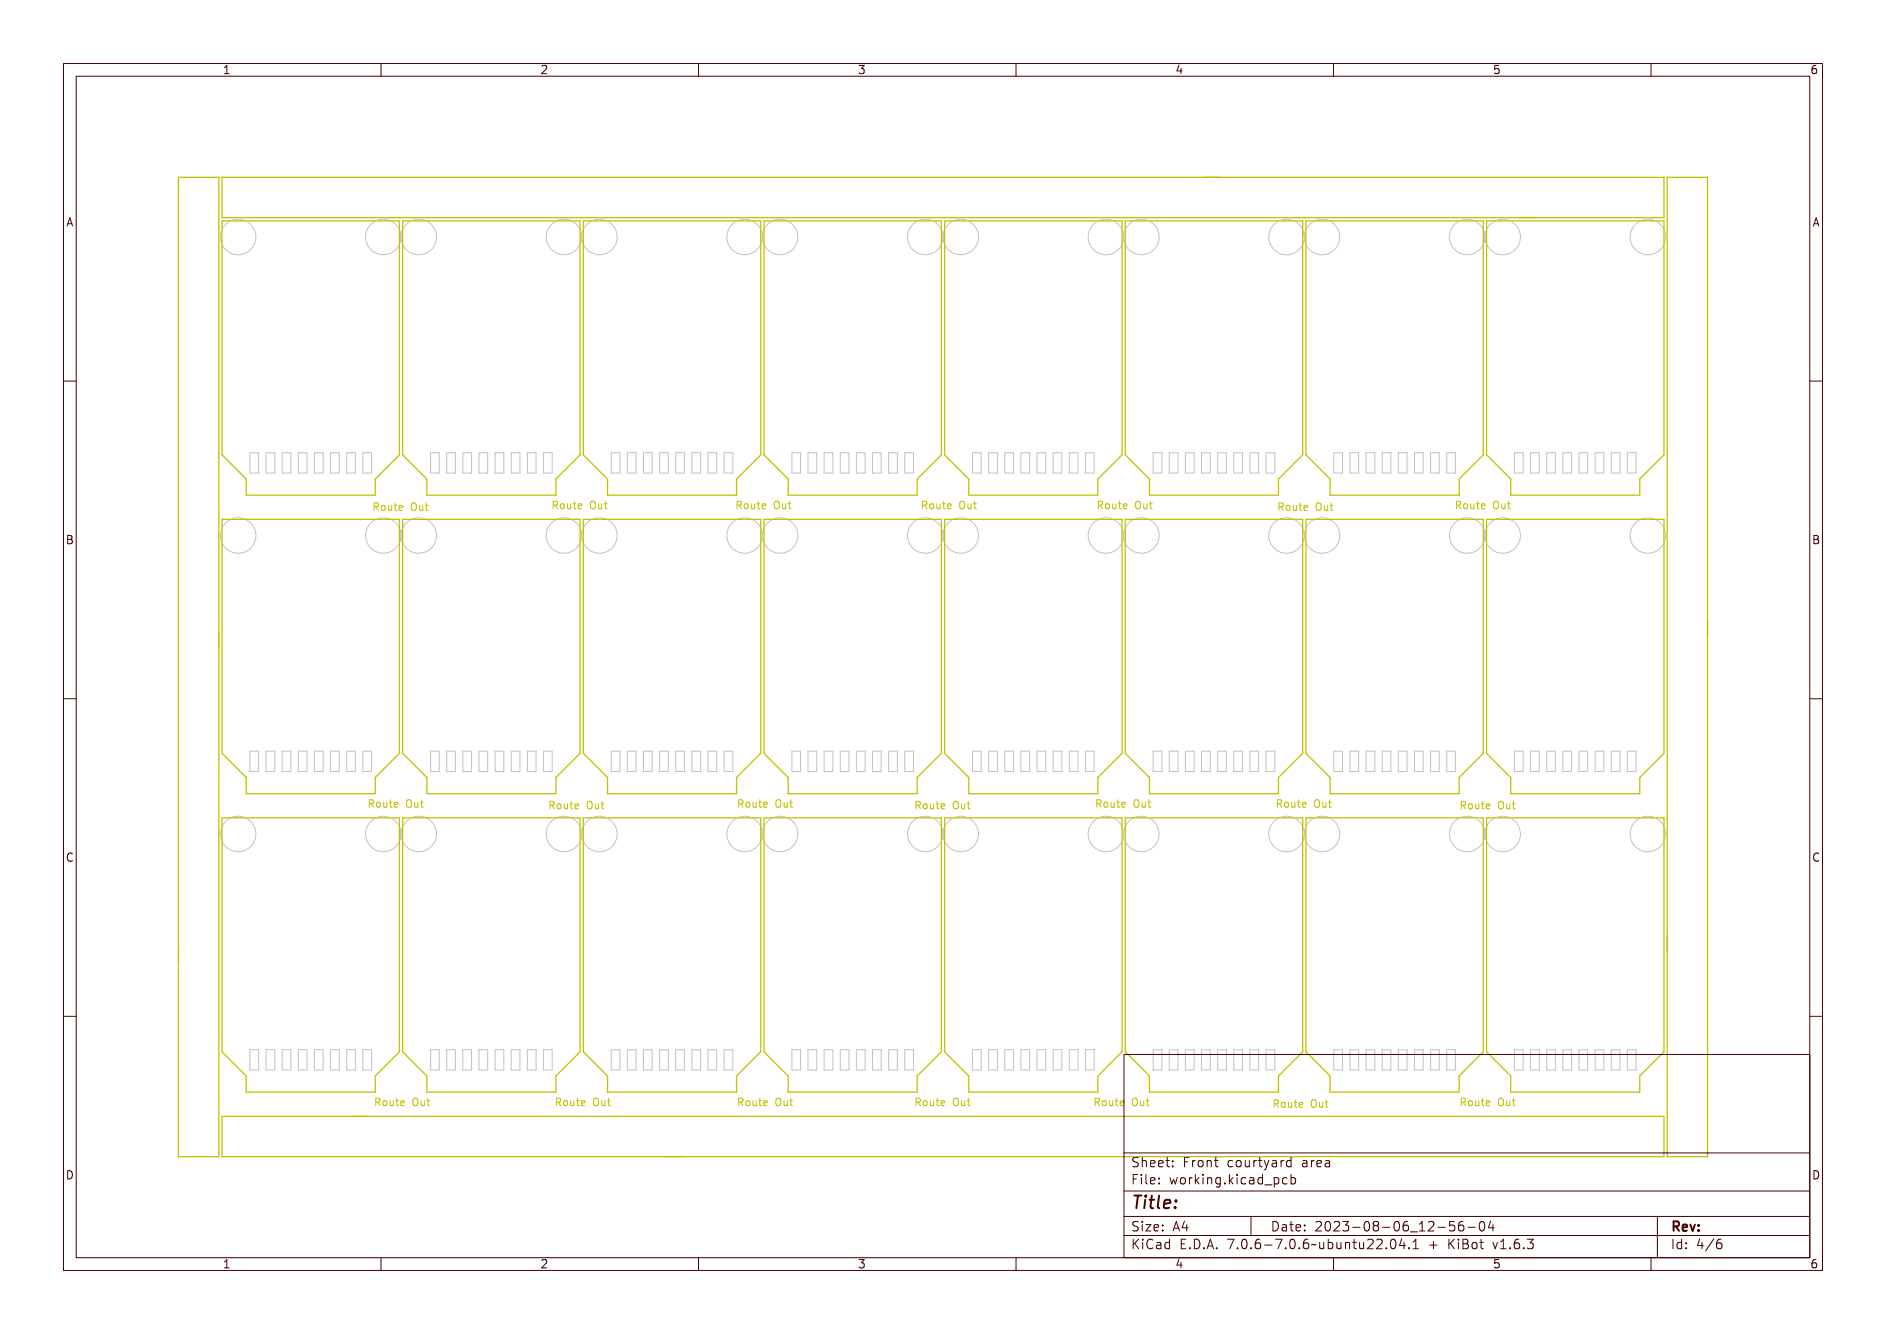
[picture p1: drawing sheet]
<svg xmlns="http://www.w3.org/2000/svg" width="297mm" height="210mm" viewBox="0 0 297 210" stroke-linecap="round" stroke-linejoin="round" font-family="sans-serif">
<defs><g id="words">
<text font-size="2.7" fill="#480000" x="178" y="190.3">Title:</text>
<g font-size="2" fill="#480000">
<text x="178" y="183.7">Sheet: Front courtyard area</text>
<text x="178" y="186.5">File: working.kicad_pcb</text>
<text x="178" y="193.9">Size: A4</text>
<text x="178" y="196.6">KiCad E.D.A. 7.0.6-7.0.6~ubuntu22.04.1 + KiBot v1.6.3</text>
<text x="200" y="193.9">Date: 2023-08-06_12-56-04</text>
<text x="263" y="196.6">Id: 4/6</text>
<text x="263" y="193.9">Rev:</text>
</g>
<g font-size="1.7" fill="#480000">
<text x="35" y="11.7">1</text>
<text x="85" y="11.7">2</text>
<text x="135" y="11.7">3</text>
<text x="185" y="11.7">4</text>
<text x="235" y="11.7">5</text>
<text x="285" y="11.7">6</text>
<text x="10.5" y="35.7">A</text>
<text x="285.5" y="35.7">A</text>
<text x="10.5" y="85.6">B</text>
<text x="285.5" y="85.6">B</text>
<text x="10.5" y="135.7">C</text>
<text x="285.5" y="135.7">C</text>
<text x="10.5" y="185.6">D</text>
<text x="285.5" y="185.6">D</text>
<text x="35" y="199.7">1</text>
<text x="85" y="199.7">2</text>
<text x="135" y="199.7">3</text>
<text x="185" y="199.7">4</text>
<text x="235" y="199.7">5</text>
<text x="285" y="199.7">6</text>
</g>
<g font-size="1.6" fill="#c2c200">
<text x="58.6" y="80.5">Route Out</text>
<text x="86.8" y="80.2">Route Out</text>
<text x="115.7" y="80.2">Route Out</text>
<text x="144.9" y="80.2">Route Out</text>
<text x="172.6" y="80.2">Route Out</text>
<text x="201.1" y="80.5">Route Out</text>
<text x="229" y="80.2">Route Out</text>
<text x="57.8" y="127.2">Route Out</text>
<text x="86.3" y="127.5">Route Out</text>
<text x="116" y="127.2">Route Out</text>
<text x="143.9" y="127.5">Route Out</text>
<text x="172.4" y="127.2">Route Out</text>
<text x="200.8" y="127.2">Route Out</text>
<text x="229.8" y="127.5">Route Out</text>
<text x="58.8" y="174.2">Route Out</text>
<text x="87.3" y="174.2">Route Out</text>
<text x="116" y="174.2">Route Out</text>
<text x="143.9" y="174.2">Route Out</text>
<text x="172.1" y="174.2">Route Out</text>
<text x="200.3" y="174.5">Route Out</text>
<text x="229.8" y="174.2">Route Out</text>
</g>
</g></defs>
<g fill="none" stroke="#c2c2c2" stroke-width=".16">
<path d="M39.4 71.3h1.3v3.2h-1.3zM41.9 71.3h1.4v3.2h-1.4zM44.4 71.3h1.4v3.2h-1.4zM47 71.3h1.3v3.2h-1.3zM49.5 71.3h1.4v3.2h-1.4zM52.1 71.3h1.3v3.2h-1.3zM54.6 71.3h1.4v3.2h-1.4zM57.1 71.3h1.4v3.2h-1.4zM67.8 71.3h1.4v3.2h-1.4zM70.3 71.3h1.4v3.2h-1.4zM72.9 71.3h1.4v3.2h-1.4zM75.4 71.3h1.4v3.2h-1.4z"/>
<path d="M78 71.3h1.3v3.2h-1.3zM80.5 71.3h1.4v3.2h-1.4zM83 71.3h1.4v3.2h-1.4zM85.6 71.3h1.4v3.2h-1.4zM96.3 71.3h1.3v3.2h-1.3zM98.8 71.3h1.4v3.2h-1.4zM101.3 71.3h1.4v3.2h-1.4zM103.9 71.3h1.3v3.2h-1.3zM106.4 71.3h1.4v3.2h-1.4zM109 71.3h1.3v3.2h-1.3zM111.5 71.3h1.4v3.2h-1.4zM114 71.3h1.4v3.2h-1.4z"/>
<path d="M124.7 71.3h1.4v3.2h-1.4zM127.2 71.3h1.4v3.2h-1.4zM129.8 71.3h1.4v3.2h-1.4zM132.3 71.3h1.4v3.2h-1.4zM134.9 71.3h1.3v3.2h-1.3zM137.4 71.3h1.4v3.2h-1.4zM139.9 71.3h1.4v3.2h-1.4zM142.5 71.3h1.4v3.2h-1.4zM153.1 71.3h1.4v3.2h-1.4zM155.7 71.3h1.4v3.2h-1.4zM158.2 71.3h1.4v3.2h-1.4zM160.8 71.3h1.3v3.2h-1.3z"/>
<path d="M163.3 71.3h1.4v3.2h-1.4zM165.8 71.3h1.4v3.2h-1.4zM168.4 71.3h1.4v3.2h-1.4zM170.9 71.3h1.4v3.2h-1.4zM181.6 71.3h1.4v3.2h-1.4zM184.1 71.3h1.4v3.2h-1.4zM186.7 71.3h1.3v3.2h-1.3zM189.2 71.3h1.4v3.2h-1.4zM191.8 71.3h1.3v3.2h-1.3zM194.3 71.3h1.4v3.2h-1.4zM196.8 71.3h1.4v3.2h-1.4zM199.4 71.3h1.3v3.2h-1.3z"/>
<path d="M210 71.3h1.4v3.2h-1.4zM212.6 71.3h1.4v3.2h-1.4zM215.1 71.3h1.4v3.2h-1.4zM217.7 71.3h1.3v3.2h-1.3zM220.2 71.3h1.4v3.2h-1.4zM222.7 71.3h1.4v3.2h-1.4zM225.3 71.3h1.4v3.2h-1.4zM227.8 71.3h1.4v3.2h-1.4zM238.5 71.3h1.4v3.2h-1.4zM241 71.3h1.4v3.2h-1.4zM243.6 71.3h1.3v3.2h-1.3zM246.1 71.3h1.4v3.2h-1.4z"/>
<path d="M248.7 71.3h1.3v3.2h-1.3zM251.2 71.3h1.4v3.2h-1.4zM253.7 71.3h1.4v3.2h-1.4zM256.3 71.3h1.3v3.2h-1.3zM39.4 118.3h1.3v3.2h-1.3zM41.9 118.3h1.4v3.2h-1.4zM44.4 118.3h1.4v3.2h-1.4zM47 118.3h1.3v3.2h-1.3zM49.5 118.3h1.4v3.2h-1.4zM52.1 118.3h1.3v3.2h-1.3zM54.6 118.3h1.4v3.2h-1.4zM57.1 118.3h1.4v3.2h-1.4z"/>
<path d="M67.8 118.3h1.4v3.2h-1.4zM70.3 118.3h1.4v3.2h-1.4zM72.9 118.3h1.4v3.2h-1.4zM75.4 118.3h1.4v3.2h-1.4zM78 118.3h1.3v3.2h-1.3zM80.5 118.3h1.4v3.2h-1.4zM83 118.3h1.4v3.2h-1.4zM85.6 118.3h1.4v3.2h-1.4zM96.3 118.3h1.3v3.2h-1.3zM98.8 118.3h1.4v3.2h-1.4zM101.3 118.3h1.4v3.2h-1.4zM103.9 118.3h1.3v3.2h-1.3z"/>
<path d="M106.4 118.3h1.4v3.2h-1.4zM109 118.3h1.3v3.2h-1.3zM111.5 118.3h1.4v3.2h-1.4zM114 118.3h1.4v3.2h-1.4zM124.7 118.3h1.4v3.2h-1.4zM127.2 118.3h1.4v3.2h-1.4zM129.8 118.3h1.4v3.2h-1.4zM132.3 118.3h1.4v3.2h-1.4zM134.9 118.3h1.3v3.2h-1.3zM137.4 118.3h1.4v3.2h-1.4zM139.9 118.3h1.4v3.2h-1.4zM142.5 118.3h1.4v3.2h-1.4z"/>
<path d="M153.1 118.3h1.4v3.2h-1.4zM155.7 118.3h1.4v3.2h-1.4zM158.2 118.3h1.4v3.2h-1.4zM160.8 118.3h1.3v3.2h-1.3zM163.3 118.3h1.4v3.2h-1.4zM165.8 118.3h1.4v3.2h-1.4zM168.4 118.3h1.4v3.2h-1.4zM170.9 118.3h1.4v3.2h-1.4zM181.6 118.3h1.4v3.2h-1.4zM184.1 118.3h1.4v3.2h-1.4zM186.7 118.3h1.3v3.2h-1.3zM189.2 118.3h1.4v3.2h-1.4z"/>
<path d="M191.8 118.3h1.3v3.2h-1.3zM194.3 118.3h1.4v3.2h-1.4zM196.8 118.3h1.4v3.2h-1.4zM199.4 118.3h1.3v3.2h-1.3zM210 118.3h1.4v3.2h-1.4zM212.6 118.3h1.4v3.2h-1.4zM215.1 118.3h1.4v3.2h-1.4zM217.7 118.3h1.3v3.2h-1.3zM220.2 118.3h1.4v3.2h-1.4zM222.7 118.3h1.4v3.2h-1.4zM225.3 118.3h1.4v3.2h-1.4zM227.8 118.3h1.4v3.2h-1.4z"/>
<path d="M238.5 118.3h1.4v3.2h-1.4zM241 118.3h1.4v3.2h-1.4zM243.6 118.3h1.3v3.2h-1.3zM246.1 118.3h1.4v3.2h-1.4zM248.7 118.3h1.3v3.2h-1.3zM251.2 118.3h1.4v3.2h-1.4zM253.7 118.3h1.4v3.2h-1.4zM256.3 118.3h1.3v3.2h-1.3zM39.4 165.3h1.3v3.2h-1.3zM41.9 165.3h1.4v3.2h-1.4zM44.4 165.3h1.4v3.2h-1.4zM47 165.3h1.3v3.2h-1.3z"/>
<path d="M49.5 165.3h1.4v3.2h-1.4zM52.1 165.3h1.3v3.2h-1.3zM54.6 165.3h1.4v3.2h-1.4zM57.1 165.3h1.4v3.2h-1.4zM67.8 165.3h1.4v3.2h-1.4zM70.3 165.3h1.4v3.2h-1.4zM72.9 165.3h1.4v3.2h-1.4zM75.4 165.3h1.4v3.2h-1.4zM78 165.3h1.3v3.2h-1.3zM80.5 165.3h1.4v3.2h-1.4zM83 165.3h1.4v3.2h-1.4zM85.6 165.3h1.4v3.2h-1.4z"/>
<path d="M96.3 165.3h1.3v3.2h-1.3zM98.8 165.3h1.4v3.2h-1.4zM101.3 165.3h1.4v3.2h-1.4zM103.9 165.3h1.3v3.2h-1.3zM106.4 165.3h1.4v3.2h-1.4zM109 165.3h1.3v3.2h-1.3zM111.5 165.3h1.4v3.2h-1.4zM114 165.3h1.4v3.2h-1.4zM124.7 165.3h1.4v3.2h-1.4zM127.2 165.3h1.4v3.2h-1.4zM129.8 165.3h1.4v3.2h-1.4zM132.3 165.3h1.4v3.2h-1.4z"/>
<path d="M134.9 165.3h1.3v3.2h-1.3zM137.4 165.3h1.4v3.2h-1.4zM139.9 165.3h1.4v3.2h-1.4zM142.5 165.3h1.4v3.2h-1.4zM153.1 165.3h1.4v3.2h-1.4zM155.7 165.3h1.4v3.2h-1.4zM158.2 165.3h1.4v3.2h-1.4zM160.8 165.3h1.3v3.2h-1.3zM163.3 165.3h1.4v3.2h-1.4zM165.8 165.3h1.4v3.2h-1.4zM168.4 165.3h1.4v3.2h-1.4zM170.9 165.3h1.4v3.2h-1.4z"/>
<path d="M181.6 165.3h1.4v3.2h-1.4zM184.1 165.3h1.4v3.2h-1.4zM186.7 165.3h1.3v3.2h-1.3zM189.2 165.3h1.4v3.2h-1.4zM191.8 165.3h1.3v3.2h-1.3zM194.3 165.3h1.4v3.2h-1.4zM196.8 165.3h1.4v3.2h-1.4zM199.4 165.3h1.3v3.2h-1.3zM210 165.3h1.4v3.2h-1.4zM212.6 165.3h1.4v3.2h-1.4zM215.1 165.3h1.4v3.2h-1.4zM217.7 165.3h1.3v3.2h-1.3z"/>
<path d="M220.2 165.3h1.4v3.2h-1.4zM222.7 165.3h1.4v3.2h-1.4zM225.3 165.3h1.4v3.2h-1.4zM227.8 165.3h1.4v3.2h-1.4zM238.5 165.3h1.4v3.2h-1.4zM241 165.3h1.4v3.2h-1.4zM243.6 165.3h1.3v3.2h-1.3zM246.1 165.3h1.4v3.2h-1.4zM248.7 165.3h1.3v3.2h-1.3zM251.2 165.3h1.4v3.2h-1.4zM253.7 165.3h1.4v3.2h-1.4zM256.3 165.3h1.3v3.2h-1.3z"/>
<circle cx="37.5" cy="37.3" r="2.79"/>
<circle cx="60.4" cy="37.3" r="2.79"/>
<circle cx="66" cy="37.3" r="2.79"/>
<circle cx="88.8" cy="37.3" r="2.79"/>
<circle cx="94.4" cy="37.3" r="2.79"/>
<circle cx="117.3" cy="37.3" r="2.79"/>
<circle cx="122.8" cy="37.3" r="2.79"/>
<circle cx="145.7" cy="37.3" r="2.79"/>
<circle cx="151.3" cy="37.3" r="2.79"/>
<circle cx="174.2" cy="37.3" r="2.79"/>
<circle cx="179.7" cy="37.3" r="2.79"/>
<circle cx="202.6" cy="37.3" r="2.79"/>
<circle cx="208.2" cy="37.3" r="2.79"/>
<circle cx="231.1" cy="37.3" r="2.79"/>
<circle cx="236.6" cy="37.3" r="2.79"/>
<circle cx="259.5" cy="37.3" r="2.79"/>
<circle cx="37.5" cy="84.3" r="2.79"/>
<circle cx="60.4" cy="84.3" r="2.79"/>
<circle cx="66" cy="84.3" r="2.79"/>
<circle cx="88.8" cy="84.3" r="2.79"/>
<circle cx="94.4" cy="84.3" r="2.79"/>
<circle cx="117.3" cy="84.3" r="2.79"/>
<circle cx="122.8" cy="84.3" r="2.79"/>
<circle cx="145.7" cy="84.3" r="2.79"/>
<circle cx="151.3" cy="84.3" r="2.79"/>
<circle cx="174.2" cy="84.3" r="2.79"/>
<circle cx="179.7" cy="84.3" r="2.79"/>
<circle cx="202.6" cy="84.3" r="2.79"/>
<circle cx="208.2" cy="84.3" r="2.79"/>
<circle cx="231.1" cy="84.3" r="2.79"/>
<circle cx="236.6" cy="84.3" r="2.79"/>
<circle cx="259.5" cy="84.3" r="2.79"/>
<circle cx="37.5" cy="131.3" r="2.79"/>
<circle cx="60.4" cy="131.3" r="2.79"/>
<circle cx="66" cy="131.3" r="2.79"/>
<circle cx="88.8" cy="131.3" r="2.79"/>
<circle cx="94.4" cy="131.3" r="2.79"/>
<circle cx="117.3" cy="131.3" r="2.79"/>
<circle cx="122.8" cy="131.3" r="2.79"/>
<circle cx="145.7" cy="131.3" r="2.79"/>
<circle cx="151.3" cy="131.3" r="2.79"/>
<circle cx="174.2" cy="131.3" r="2.79"/>
<circle cx="179.7" cy="131.3" r="2.79"/>
<circle cx="202.6" cy="131.3" r="2.79"/>
<circle cx="208.2" cy="131.3" r="2.79"/>
<circle cx="231.1" cy="131.3" r="2.79"/>
<circle cx="236.6" cy="131.3" r="2.79"/>
<circle cx="259.5" cy="131.3" r="2.79"/>
</g>
<g fill="none" stroke="#c2c200" stroke-width=".2">
<path d="M28.1 27.9h6.4v154.2h-6.4zM35 34.8h27.9v36.8l-3.8 3.8v2.6h-20.3v-2.6l-3.8-3.8zM35 27.9h227v6.4h-227zM63.4 34.8h28v36.8l-3.9 3.8v2.6h-20.3v-2.6l-3.8-3.8zM91.9 34.8h27.9v36.8l-3.8 3.8v2.6h-20.3v-2.6l-3.8-3.8zM120.3 34.8h27.9v36.8l-3.8 3.8v2.6h-20.3v-2.6l-3.8-3.8zM148.8 34.8h27.9v36.8l-3.8 3.8v2.6h-20.3v-2.6l-3.8-3.8zM177.2 34.8h27.9v36.8l-3.8 3.8v2.6h-20.3v-2.6l-3.8-3.8zM205.7 34.8h27.9v36.8l-3.8 3.8v2.6h-20.3v-2.6l-3.8-3.8zM234.1 34.8h27.9v36.8l-3.8 3.8v2.6h-20.3v-2.6l-3.8-3.8zM262.5 27.9h6.4v154.2h-6.4zM35 81.8h27.9v36.8l-3.8 3.8v2.5h-20.3v-2.5l-3.8-3.8z"/>
<path d="M63.4 81.8h28v36.8l-3.9 3.8v2.5h-20.3v-2.5l-3.8-3.8zM91.9 81.8h27.9v36.8l-3.8 3.8v2.5h-20.3v-2.5l-3.8-3.8zM120.3 81.8h27.9v36.8l-3.8 3.8v2.5h-20.3v-2.5l-3.8-3.8zM148.8 81.8h27.9v36.8l-3.8 3.8v2.5h-20.3v-2.5l-3.8-3.8zM177.2 81.8h27.9v36.8l-3.8 3.8v2.5h-20.3v-2.5l-3.8-3.8zM205.7 81.8h27.9v36.8l-3.8 3.8v2.5h-20.3v-2.5l-3.8-3.8zM234.1 81.8h27.9v36.8l-3.8 3.8v2.5h-20.3v-2.5l-3.8-3.8zM35 128.8h27.9v36.8l-3.8 3.8v2.5h-20.3v-2.5l-3.8-3.8zM63.4 128.8h28v36.8l-3.9 3.8v2.5h-20.3v-2.5l-3.8-3.8zM91.9 128.8h27.9v36.8l-3.8 3.8v2.5h-20.3v-2.5l-3.8-3.8zM120.3 128.8h27.9v36.8l-3.8 3.8v2.5h-20.3v-2.5l-3.8-3.8zM148.8 128.8h27.9v36.8l-3.8 3.8v2.5h-20.3v-2.5l-3.8-3.8z"/>
<path d="M177.2 128.8h27.9v36.8l-3.8 3.8v2.5h-20.3v-2.5l-3.8-3.8zM205.7 128.8h27.9v36.8l-3.8 3.8v2.5h-20.3v-2.5l-3.8-3.8zM234.1 128.8h27.9v36.8l-3.8 3.8v2.5h-20.3v-2.5l-3.8-3.8zM35 175.7h227v6.4h-227z"/>
</g>
<g fill="none" stroke="#c2c200" stroke-width=".16">
<path d="M58.7 79.3a.59 .59 0 0 1 .7 .2v.3l-.2 .2 .3 .5h-.1l-.2-.4-.2-.1h-.2v.5h-.1zM58.8 79.5h.2a.2 .2 0 0 1 .2 .2 .2 .2 0 0 1-.2 .2h-.2zM59.7 79.7a.41 .41 0 0 1 .7 .4 .41 .41 0 0 1-.7 .3l-.1-.3zM59.8 79.8h.1a.31 .31 0 0 1 .3 .3 .31 .31 0 0 1-.3 .3l-.1-.2zM60.6 79.6h.2v.7l.1 .1 .2-.2v-.6h.2v.9h-.2v-.1a.28 .28 0 0 1-.3 .1 .28 .28 0 0 1-.2-.3zM61.8 79.4h.1v.2h.3v.1h-.3v.6l.3 .1v.1h-.3l-.1-.2v-.6h-.3v-.1h.3zM62.6 79.7a.38 .38 0 0 1 .4 0 .38 .38 0 0 1 .2 .4h-.6a.33 .33 0 0 0 .2 .3 .33 .33 0 0 0 .4-.1 .39 .39 0 0 1-.5 .2 .39 .39 0 0 1-.2-.4zM62.7 79.8l.3-.1 .1 .3h-.5zM64.4 79.5a.46 .46 0 0 1 .7 0 .46 .46 0 0 1 0 .6 .4 .4 0 0 1-.5 .4 .4 .4 0 0 1-.2-.6zM64.6 79.5h.1a.61 .61 0 0 1 0 .9l-.2-.3zM65.4 79.6h.1v.7l.2 .1 .2-.2v-.6h.1v.9h-.1v-.1a.28 .28 0 0 1-.4 .1 .28 .28 0 0 1-.1-.3zM66.5 79.4h.1v.2h.4v.1h-.4v.6l.4 .1v.1h-.4l-.1-.2v-.6h-.2v-.1h.2z"/>
<path d="M86.9 79.1a.58 .58 0 0 1 .7 .2v.2l-.2 .2 .3 .5h-.1l-.2-.4h-.2h-.2v.4h-.1zM87 79.2h.2a.2 .2 0 0 1 .2 .2 .2 .2 0 0 1-.2 .2h-.2zM87.9 79.5a.41 .41 0 0 1 .7 .3 .41 .41 0 0 1-.7 .3l-.1-.3zM88 79.6l.1-.1a.31 .31 0 0 1 .3 .3 .31 .31 0 0 1-.3 .3l-.1-.1zM88.8 79.4h.2v.6l.1 .1 .2-.1v-.6h.2v.8h-.2v-.1a.28 .28 0 0 1-.3 .1 .28 .28 0 0 1-.2-.3zM90 79.1h.1v.3h.3v.1h-.3v.5l.3 .1v.1h-.3l-.1-.1v-.6h-.3v-.1h.3zM90.8 79.5a.38 .38 0 0 1 .4-.1 .38 .38 0 0 1 .2 .4h-.6a.33 .33 0 0 0 .2 .3 .33 .33 0 0 0 .4 0 .39 .39 0 0 1-.5 .2 .39 .39 0 0 1-.2-.5zM90.9 79.5h.3l.1 .2h-.5zM92.6 79.2a.46 .46 0 0 1 .7 0 .46 .46 0 0 1 0 .6 .4 .4 0 0 1-.5 .5 .4 .4 0 0 1-.2-.6zM92.8 79.2h.1a.61 .61 0 0 1 0 .9l-.2-.2zM93.6 79.4h.1v.6l.2 .1 .2-.1v-.6h.1v.8h-.1v-.1a.28 .28 0 0 1-.4 .1 .28 .28 0 0 1-.1-.3zM94.7 79.1h.1v.3h.4v.1h-.4v.5l.4 .1v.1h-.4l-.1-.1v-.6h-.2v-.1h.2z"/>
<path d="M115.8 79.1a.59 .59 0 0 1 .7 .2v.2l-.2 .2 .4 .5h-.2l-.2-.4h-.2h-.1v.4h-.2zM116 79.2h.2a.2 .2 0 0 1 .2 .2 .2 .2 0 0 1-.2 .2h-.2zM116.9 79.5a.41 .41 0 0 1 .6 .3 .41 .41 0 0 1-.6 .3l-.1-.3zM117 79.6l.1-.1a.31 .31 0 0 1 .3 .3 .31 .31 0 0 1-.3 .3l-.2-.1zM117.8 79.4h.1v.6l.2 .1 .2-.1v-.6h.1v.8h-.1v-.1a.28 .28 0 0 1-.4 .1 .28 .28 0 0 1-.1-.3zM118.9 79.1h.2v.3h.3v.1h-.3v.5l.3 .1v.1h-.3l-.2-.1v-.6h-.2v-.1h.2zM119.7 79.5a.38 .38 0 0 1 .5-.1 .38 .38 0 0 1 .2 .4h-.6a.33 .33 0 0 0 .2 .3 .33 .33 0 0 0 .3 0 .39 .39 0 0 1-.4 .2 .39 .39 0 0 1-.3-.5zM119.8 79.5h.3l.1 .2h-.4zM121.6 79.2a.46 .46 0 0 1 .6 0 .46 .46 0 0 1 .1 .6 .4 .4 0 0 1-.5 .5 .4 .4 0 0 1-.3-.6zM121.8 79.2h.1a.61 .61 0 0 1 0 .9l-.2-.2zM122.5 79.4h.2v.6l.1 .1 .2-.1v-.6h.2v.8h-.2v-.1a.28 .28 0 0 1-.3 .1 .28 .28 0 0 1-.2-.3zM123.6 79.1h.2v.3h.3v.1h-.3v.5l.3 .1v.1h-.3l-.1-.1-.1-.6h-.2v-.1h.2z"/>
<path d="M145.1 79.1a.58 .58 0 0 1 .6 .2l.1 .2-.3 .2 .4 .5h-.2l-.2-.4h-.1h-.2v.4h-.1zM145.2 79.2h.2a.2 .2 0 0 1 .2 .2 .2 .2 0 0 1-.2 .2h-.2zM146.1 79.5a.41 .41 0 0 1 .6 .3 .41 .41 0 0 1-.6 .3l-.1-.3zM146.2 79.6l.1-.1a.31 .31 0 0 1 .3 .3 .31 .31 0 0 1-.3 .3l-.1-.1zM147 79.4h.1v.6l.2 .1 .2-.1v-.6h.1v.8h-.1v-.1a.28 .28 0 0 1-.3 .1 .28 .28 0 0 1-.2-.3zM148.1 79.1h.2v.3h.3v.1h-.3v.5l.3 .1v.1h-.3l-.2-.1v-.6h-.2v-.1h.2zM148.9 79.5a.38 .38 0 0 1 .5-.1 .38 .38 0 0 1 .2 .4h-.6a.33 .33 0 0 0 .2 .3 .33 .33 0 0 0 .4 0 .39 .39 0 0 1-.5 .2 .39 .39 0 0 1-.3-.5zM149.1 79.5h.2l.2 .2h-.5zM150.8 79.2a.46 .46 0 0 1 .6 0 .46 .46 0 0 1 .1 .6 .4 .4 0 0 1-.5 .5 .4 .4 0 0 1-.3-.6zM151 79.2h.1a.61 .61 0 0 1 0 .9l-.2-.2zM151.7 79.4h.2v.6l.1 .1 .2-.1v-.6h.2v.8h-.2v-.1a.28 .28 0 0 1-.3 .1 .28 .28 0 0 1-.2-.3zM152.9 79.1h.1v.3h.3v.1h-.3v.5l.3 .1v.1h-.3l-.1-.1v-.6h-.3v-.1h.3z"/>
<path d="M172.7 79.1a.59 .59 0 0 1 .7 .2v.2l-.2 .2 .4 .5h-.2l-.2-.4h-.2h-.1v.4h-.2zM172.9 79.2h.2a.2 .2 0 0 1 .2 .2 .2 .2 0 0 1-.2 .2h-.2zM173.8 79.5a.41 .41 0 0 1 .6 .3 .41 .41 0 0 1-.6 .3l-.1-.3zM173.9 79.6l.1-.1a.31 .31 0 0 1 .3 .3 .31 .31 0 0 1-.3 .3l-.2-.1zM174.7 79.4h.1v.6l.2 .1 .2-.1v-.6h.1v.8h-.1v-.1a.28 .28 0 0 1-.4 .1 .28 .28 0 0 1-.1-.3zM175.8 79.1h.1v.3h.4v.1h-.4l.1 .5 .3 .1v.1h-.3l-.2-.1v-.6h-.2v-.1h.2zM176.6 79.5a.38 .38 0 0 1 .5-.1 .38 .38 0 0 1 .2 .4h-.6a.33 .33 0 0 0 .2 .3 .33 .33 0 0 0 .3 0 .39 .39 0 0 1-.4 .2 .39 .39 0 0 1-.3-.5zM176.7 79.5h.3l.1 .2h-.4zM178.5 79.2a.46 .46 0 0 1 .6 0 .46 .46 0 0 1 .1 .6 .4 .4 0 0 1-.5 .5 .4 .4 0 0 1-.3-.6zM178.7 79.2h.1a.61 .61 0 0 1 0 .9l-.2-.2zM179.4 79.4h.2v.6l.1 .1 .2-.1v-.6h.2v.8h-.2v-.1a.28 .28 0 0 1-.3 .1 .28 .28 0 0 1-.2-.3zM180.5 79.1h.2v.3h.3v.1h-.3v.5l.3 .1v.1h-.3l-.1-.1-.1-.6h-.2v-.1h.2z"/>
<path d="M201.2 79.3a.58 .58 0 0 1 .7 .2v.3l-.2 .2 .3 .5h-.1l-.2-.4-.2-.1h-.2v.5h-.1zM201.3 79.5h.2a.2 .2 0 0 1 .2 .2 .2 .2 0 0 1-.2 .2h-.2zM202.2 79.7a.41 .41 0 0 1 .7 .4 .41 .41 0 0 1-.7 .3l-.1-.3zM202.3 79.8h.1a.31 .31 0 0 1 .3 .3 .31 .31 0 0 1-.3 .3l-.1-.2zM203.1 79.6h.2v.7l.1 .1 .2-.2v-.6h.2v.9h-.2v-.1a.28 .28 0 0 1-.3 .1 .28 .28 0 0 1-.2-.3zM204.3 79.4h.1v.2h.3v.1h-.3v.6l.3 .1v.1h-.3l-.1-.2v-.6h-.3v-.1h.3zM205.1 79.7a.38 .38 0 0 1 .4 0 .38 .38 0 0 1 .2 .4h-.6a.33 .33 0 0 0 .2 .3 .33 .33 0 0 0 .4-.1 .39 .39 0 0 1-.5 .2 .39 .39 0 0 1-.2-.4zM205.2 79.8l.3-.1 .1 .3h-.5zM206.9 79.5a.46 .46 0 0 1 .7 0 .46 .46 0 0 1 0 .6 .4 .4 0 0 1-.5 .4 .4 .4 0 0 1-.2-.6zM207.1 79.5h.1a.61 .61 0 0 1 0 .9l-.2-.3zM207.9 79.6h.1v.7l.2 .1 .2-.2v-.6h.1v.9h-.1v-.1a.28 .28 0 0 1-.4 .1 .28 .28 0 0 1-.1-.3zM209 79.4h.1v.2h.4v.1h-.4v.6l.4 .1v.1h-.4l-.1-.2v-.6h-.2v-.1h.2z"/>
<path d="M229.1 79.1a.59 .59 0 0 1 .7 .2v.2l-.2 .2 .4 .5h-.2l-.2-.4h-.2h-.1v.4h-.2zM229.3 79.2h.1a.2 .2 0 0 1 .3 .2 .2 .2 0 0 1-.2 .2h-.2zM230.2 79.5a.41 .41 0 0 1 .6 .3 .41 .41 0 0 1-.6 .3l-.1-.3zM230.3 79.6v-.1a.31 .31 0 0 1 .4 .3 .31 .31 0 0 1-.4 .3l-.1-.1zM231.1 79.4h.1v.6l.2 .1 .2-.1v-.6h.1v.8h-.1v-.1a.28 .28 0 0 1-.4 .1 .28 .28 0 0 1-.1-.3zM232.2 79.1h.1v.3h.4v.1h-.4v.5l.4 .1v.1h-.4l-.1-.1v-.6h-.2v-.1h.2zM233 79.5a.38 .38 0 0 1 .5-.1 .38 .38 0 0 1 .2 .4h-.6a.33 .33 0 0 0 .2 .3 .33 .33 0 0 0 .3 0 .39 .39 0 0 1-.4 .2 .39 .39 0 0 1-.3-.5zM233.1 79.5h.3l.1 .2h-.4zM234.9 79.2a.46 .46 0 0 1 .6 0 .46 .46 0 0 1 .1 .6 .4 .4 0 0 1-.5 .5 .4 .4 0 0 1-.3-.6zM235.1 79.2h.1a.61 .61 0 0 1 0 .9l-.2-.2zM235.8 79.4h.1l.1 .6 .1 .1 .2-.1v-.6h.2v.8h-.2v-.1a.28 .28 0 0 1-.3 .1 .28 .28 0 0 1-.2-.3zM236.9 79.1h.2v.3h.3v.1h-.3v.5l.3 .1v.1h-.3l-.2-.1v-.6h-.2v-.1h.2z"/>
<path d="M57.9 126.1a.58 .58 0 0 1 .7 .2v.2l-.2 .2 .4 .5h-.2l-.2-.4-.2-.1h-.1v.5h-.2zM58.1 126.2h.2a.2 .2 0 0 1 .2 .2 .2 .2 0 0 1-.2 .2h-.2zM59 126.5a.41 .41 0 0 1 .6 .3 .41 .41 0 0 1-.6 .3l-.1-.3zM59.1 126.6v-.1a.31 .31 0 0 1 .4 .3 .31 .31 0 0 1-.4 .3l-.1-.2zM59.9 126.4h.1v.6l.2 .1 .2-.1v-.6h.1v.8h-.1v-.1a.28 .28 0 0 1-.4 .1 .28 .28 0 0 1-.1-.3zM61 126.1h.1v.3h.4v.1h-.4v.5l.4 .1v.1h-.3l-.2-.1v-.6h-.2v-.1h.2zM61.8 126.5a.38 .38 0 0 1 .5-.1 .38 .38 0 0 1 .2 .4h-.6a.33 .33 0 0 0 .2 .3 .33 .33 0 0 0 .3-.1 .39 .39 0 0 1-.4 .2 .39 .39 0 0 1-.3-.4zM61.9 126.5h.3l.1 .2h-.4zM63.7 126.2a.46 .46 0 0 1 .6 0 .46 .46 0 0 1 .1 .6 .4 .4 0 0 1-.5 .4 .4 .4 0 0 1-.3-.5zM63.9 126.2h.1a.61 .61 0 0 1 0 .9l-.2-.2zM64.6 126.4h.1l.1 .6 .1 .1 .2-.1v-.6h.2v.8h-.2v-.1a.28 .28 0 0 1-.3 .1 .28 .28 0 0 1-.2-.3zM65.7 126.1h.2v.3h.3v.1h-.3v.5l.3 .1v.1h-.3l-.2-.1v-.6h-.2v-.1h.2z"/>
<path d="M86.4 126.3a.58 .58 0 0 1 .7 .2v.3l-.2 .1 .3 .6h-.1l-.2-.4-.2-.1h-.2v.5h-.1zM86.5 126.5h.2a.2 .2 0 0 1 .2 .2 .2 .2 0 0 1-.2 .2h-.2zM87.4 126.7a.41 .41 0 0 1 .7 .4 .41 .41 0 0 1-.7 .3l-.1-.3zM87.5 126.8l.1-.1a.31 .31 0 0 1 .3 .4 .31 .31 0 0 1-.3 .3l-.1-.2zM88.3 126.6h.2v.7l.1 .1 .2-.2v-.6h.2v.9h-.2v-.1a.28 .28 0 0 1-.3 .1 .28 .28 0 0 1-.2-.3zM89.4 126.4h.2v.2h.3v.1h-.3v.6l.3 .1v.1h-.3l-.1-.2-.1-.6h-.2v-.1h.2zM90.3 126.7a.38 .38 0 0 1 .4-.1 .38 .38 0 0 1 .2 .5h-.6a.33 .33 0 0 0 .2 .3 .33 .33 0 0 0 .4-.1 .39 .39 0 0 1-.5 .2 .39 .39 0 0 1-.2-.4zM90.4 126.8l.2-.1 .2 .3h-.5zM92.1 126.5a.46 .46 0 0 1 .6 0 .46 .46 0 0 1 .1 .6 .4 .4 0 0 1-.5 .4 .4 .4 0 0 1-.3-.6zM92.3 126.5l.1-.1a.61 .61 0 0 1 0 1l-.2-.3zM93.1 126.6h.1v.7l.2 .1 .2-.2v-.6h.1v.9h-.1v-.1a.28 .28 0 0 1-.4 .1 .28 .28 0 0 1-.1-.3zM94.2 126.4h.1v.2h.3v.1h-.3v.6l.3 .1v.1h-.3l-.1-.2v-.6h-.3v-.1h.3z"/>
<path d="M116.1 126.1a.58 .58 0 0 1 .7 .2v.2l-.2 .2 .3 .5h-.1l-.2-.4-.2-.1h-.1v.5h-.2zM116.3 126.2h.1a.2 .2 0 0 1 .2 .2 .2 .2 0 0 1-.2 .2h-.1zM117.1 126.5a.41 .41 0 0 1 .7 .3 .41 .41 0 0 1-.7 .3l-.1-.3zM117.2 126.6l.1-.1a.31 .31 0 0 1 .3 .3 .31 .31 0 0 1-.3 .3l-.1-.2zM118 126.4h.2v.6l.1 .1 .2-.1 .1-.6h.1v.8h-.1v-.1a.28 .28 0 0 1-.4 .1 .28 .28 0 0 1-.2-.3zM119.2 126.1h.1v.3h.3v.1h-.3v.5l.3 .1v.1h-.3l-.1-.1v-.6h-.3v-.1h.3zM120 126.5a.38 .38 0 0 1 .5-.1 .38 .38 0 0 1 .1 .4h-.6a.33 .33 0 0 0 .2 .3 .33 .33 0 0 0 .4-.1 .39 .39 0 0 1-.5 .2 .39 .39 0 0 1-.2-.4zM120.1 126.5h.3l.1 .2h-.5zM121.9 126.2a.46 .46 0 0 1 .6 0 .46 .46 0 0 1 0 .6 .4 .4 0 0 1-.5 .4 .4 .4 0 0 1-.2-.5zM122 126.2h.1a.61 .61 0 0 1 0 .9l-.2-.2zM122.8 126.4h.1v.6l.2 .1 .2-.1v-.6h.1v.8h-.1v-.1a.28 .28 0 0 1-.4 .1 .28 .28 0 0 1-.1-.3zM123.9 126.1h.1v.3h.4v.1h-.4v.5l.4 .1v.1h-.3l-.2-.1v-.6h-.2v-.1h.2z"/>
<path d="M144 126.3a.58 .58 0 0 1 .7 .2v.3l-.2 .1 .4 .6h-.2l-.2-.4-.2-.1h-.1v.5h-.2zM144.2 126.5h.2a.2 .2 0 0 1 .2 .2 .2 .2 0 0 1-.2 .2h-.2zM145.1 126.7a.41 .41 0 0 1 .6 .4 .41 .41 0 0 1-.6 .3l-.1-.3zM145.2 126.8l.1-.1a.31 .31 0 0 1 .3 .4 .31 .31 0 0 1-.3 .3l-.2-.2zM146 126.6h.1v.7l.2 .1 .2-.2v-.6h.1v.9h-.1v-.1a.28 .28 0 0 1-.4 .1 .28 .28 0 0 1-.1-.3zM147.1 126.4h.1v.2h.4v.1h-.4l.1 .6 .3 .1v.1h-.3l-.2-.2v-.6h-.2v-.1h.2zM147.9 126.7a.38 .38 0 0 1 .5-.1 .38 .38 0 0 1 .2 .5h-.6a.33 .33 0 0 0 .2 .3 .33 .33 0 0 0 .3-.1 .39 .39 0 0 1-.4 .2 .39 .39 0 0 1-.3-.4zM148 126.8l.3-.1 .1 .3h-.4zM149.8 126.5a.46 .46 0 0 1 .6 0 .46 .46 0 0 1 .1 .6 .4 .4 0 0 1-.5 .4 .4 .4 0 0 1-.3-.6zM150 126.5l.1-.1a.61 .61 0 0 1 0 1l-.2-.3zM150.7 126.6h.2v.7l.1 .1 .2-.2v-.6h.2v.9h-.2v-.1a.28 .28 0 0 1-.3 .1 .28 .28 0 0 1-.2-.3zM151.8 126.4h.2v.2h.3v.1h-.3v.6l.3 .1v.1h-.3l-.1-.2-.1-.6h-.2v-.1h.2z"/>
<path d="M172.5 126.1a.58 .58 0 0 1 .7 .2v.2l-.2 .2 .3 .5h-.1l-.2-.4-.2-.1h-.2v.5h-.1zM172.6 126.2h.2a.2 .2 0 0 1 .2 .2 .2 .2 0 0 1-.2 .2h-.2zM173.5 126.5a.41 .41 0 0 1 .7 .3 .41 .41 0 0 1-.7 .3l-.1-.3zM173.6 126.6l.1-.1a.31 .31 0 0 1 .3 .3 .31 .31 0 0 1-.3 .3l-.1-.2zM174.4 126.4h.2v.6l.1 .1 .2-.1v-.6h.2v.8h-.2v-.1a.28 .28 0 0 1-.3 .1 .28 .28 0 0 1-.2-.3zM175.5 126.1h.2v.3h.3v.1h-.3v.5l.3 .1v.1h-.3l-.1-.1-.1-.6h-.2v-.1h.2zM176.4 126.5a.38 .38 0 0 1 .4-.1 .38 .38 0 0 1 .2 .4h-.6a.33 .33 0 0 0 .2 .3 .33 .33 0 0 0 .4-.1 .39 .39 0 0 1-.5 .2 .39 .39 0 0 1-.2-.4zM176.5 126.5h.3l.1 .2h-.5zM178.2 126.2a.46 .46 0 0 1 .6 0 .46 .46 0 0 1 .1 .6 .4 .4 0 0 1-.5 .4 .4 .4 0 0 1-.3-.5zM178.4 126.2h.1a.61 .61 0 0 1 0 .9l-.2-.2zM179.2 126.4h.1v.6l.2 .1 .2-.1v-.6h.1v.8h-.1v-.1a.28 .28 0 0 1-.4 .1 .28 .28 0 0 1-.1-.3zM180.3 126.1h.1v.3h.3v.1h-.3v.5l.3 .1v.1h-.3l-.1-.1v-.6h-.2v-.1h.2z"/>
<path d="M200.9 126.1a.58 .58 0 0 1 .7 .2v.2l-.2 .2 .4 .5h-.2l-.2-.4-.2-.1h-.1v.5h-.2zM201.1 126.2h.2a.2 .2 0 0 1 .2 .2 .2 .2 0 0 1-.2 .2h-.2zM202 126.5a.41 .41 0 0 1 .6 .3 .41 .41 0 0 1-.6 .3l-.1-.3zM202.1 126.6v-.1a.31 .31 0 0 1 .4 .3 .31 .31 0 0 1-.4 .3l-.1-.2zM202.9 126.4h.1v.6l.2 .1 .2-.1v-.6h.1v.8h-.1v-.1a.28 .28 0 0 1-.4 .1 .28 .28 0 0 1-.1-.3zM204 126.1h.1v.3h.4v.1h-.4v.5l.4 .1v.1h-.3l-.2-.1v-.6h-.2v-.1h.2zM204.8 126.5a.38 .38 0 0 1 .5-.1 .38 .38 0 0 1 .2 .4h-.6a.33 .33 0 0 0 .2 .3 .33 .33 0 0 0 .3-.1 .39 .39 0 0 1-.4 .2 .39 .39 0 0 1-.3-.4zM204.9 126.5h.3l.1 .2h-.4zM206.7 126.2a.46 .46 0 0 1 .6 0 .46 .46 0 0 1 .1 .6 .4 .4 0 0 1-.5 .4 .4 .4 0 0 1-.3-.5zM206.9 126.2h.1a.61 .61 0 0 1 0 .9l-.2-.2zM207.6 126.4h.1l.1 .6 .1 .1 .2-.1v-.6h.2v.8h-.2v-.1a.28 .28 0 0 1-.3 .1 .28 .28 0 0 1-.2-.3zM208.7 126.1h.2v.3h.3v.1h-.3v.5l.3 .1v.1h-.3l-.1-.1-.1-.6h-.2v-.1h.2z"/>
<path d="M229.9 126.3a.59 .59 0 0 1 .7 .2v.3l-.2 .1 .3 .6h-.1l-.2-.4-.2-.1h-.2v.5h-.1zM230 126.5h.2a.2 .2 0 0 1 .2 .2 .2 .2 0 0 1-.2 .2h-.2zM230.9 126.7a.41 .41 0 0 1 .7 .4 .41 .41 0 0 1-.7 .3l-.1-.3zM231 126.8l.1-.1a.31 .31 0 0 1 .3 .4 .31 .31 0 0 1-.3 .3l-.1-.2zM231.8 126.6h.2v.7l.1 .1 .2-.2v-.6h.2v.9h-.2v-.1a.28 .28 0 0 1-.3 .1 .28 .28 0 0 1-.2-.3zM233 126.4h.1v.2h.3v.1h-.3v.6l.3 .1v.1h-.3l-.1-.2v-.6h-.3v-.1h.3zM233.8 126.7a.38 .38 0 0 1 .4-.1 .38 .38 0 0 1 .2 .5h-.6a.33 .33 0 0 0 .2 .3 .33 .33 0 0 0 .4-.1 .39 .39 0 0 1-.5 .2 .39 .39 0 0 1-.2-.4zM233.9 126.8l.3-.1 .1 .3h-.5zM235.6 126.5a.46 .46 0 0 1 .7 0 .46 .46 0 0 1 0 .6 .4 .4 0 0 1-.5 .4 .4 .4 0 0 1-.2-.6zM235.8 126.5l.1-.1a.61 .61 0 0 1 0 1l-.2-.3zM236.6 126.6h.1v.7l.2 .1 .2-.2v-.6h.1v.9h-.1v-.1a.28 .28 0 0 1-.4 .1 .28 .28 0 0 1-.1-.3zM237.7 126.4h.1v.2h.4v.1h-.4v.6l.4 .1v.1h-.4l-.1-.2v-.6h-.2v-.1h.2z"/>
<path d="M58.9 173.1a.59 .59 0 0 1 .7 .2v.2l-.2 .2 .4 .5h-.2l-.2-.4-.1-.1h-.2v.5h-.2zM59.1 173.2h.2a.2 .2 0 0 1 .2 .2 .2 .2 0 0 1-.2 .2h-.2zM60 173.5a.41 .41 0 0 1 .6 .3 .41 .41 0 0 1-.6 .3l-.1-.3zM60.1 173.5h.1a.31 .31 0 0 1 .3 .3 .31 .31 0 0 1-.3 .3l-.1-.2zM60.9 173.4h.1v.6l.2 .1 .2-.1v-.6h.1v.8h-.1v-.1a.28 .28 0 0 1-.3 .1 .28 .28 0 0 1-.2-.3zM62 173.1h.2v.3h.3v.1h-.3v.5l.3 .1v.1h-.3l-.2-.1v-.6h-.2v-.1h.2zM62.8 173.5a.38 .38 0 0 1 .5-.1 .38 .38 0 0 1 .2 .4h-.6a.33 .33 0 0 0 .2 .3 .33 .33 0 0 0 .4-.1 .39 .39 0 0 1-.5 .2 .39 .39 0 0 1-.3-.4zM63 173.5h.2l.1 .2h-.4zM64.7 173.2a.46 .46 0 0 1 .6 0 .46 .46 0 0 1 .1 .6 .4 .4 0 0 1-.5 .4 .4 .4 0 0 1-.3-.6zM64.9 173.2h.1a.61 .61 0 0 1 0 .9l-.2-.2zM65.6 173.4h.2v.6l.1 .1 .2-.1v-.6h.2v.8h-.2v-.1a.28 .28 0 0 1-.3 .1 .28 .28 0 0 1-.2-.3zM66.7 173.1h.2v.3h.3v.1h-.3v.5l.3 .1v.1h-.3l-.1-.1-.1-.6h-.2v-.1h.2z"/>
<path d="M87.4 173.1a.59 .59 0 0 1 .7 .2v.2l-.2 .2 .3 .5h-.1l-.2-.4-.2-.1h-.1v.5h-.2zM87.6 173.2h.1a.2 .2 0 0 1 .2 .2 .2 .2 0 0 1-.2 .2h-.1zM88.4 173.5a.41 .41 0 0 1 .7 .3 .41 .41 0 0 1-.7 .3l-.1-.3zM88.5 173.5h.1a.31 .31 0 0 1 .3 .3 .31 .31 0 0 1-.3 .3l-.1-.2zM89.3 173.4h.2v.6l.1 .1 .2-.1v-.6h.2v.8h-.2v-.1a.28 .28 0 0 1-.3 .1 .28 .28 0 0 1-.2-.3zM90.5 173.1h.1v.3h.3v.1h-.3v.5l.3 .1v.1h-.3l-.1-.1v-.6h-.3v-.1h.3zM91.3 173.5a.38 .38 0 0 1 .5-.1 .38 .38 0 0 1 .1 .4h-.6a.33 .33 0 0 0 .2 .3 .33 .33 0 0 0 .4-.1 .39 .39 0 0 1-.5 .2 .39 .39 0 0 1-.2-.4zM91.4 173.5h.3l.1 .2h-.5zM93.2 173.2a.46 .46 0 0 1 .6 0 .46 .46 0 0 1 0 .6 .4 .4 0 0 1-.5 .4 .4 .4 0 0 1-.2-.6zM93.3 173.2h.1a.61 .61 0 0 1 0 .9l-.2-.2zM94.1 173.4h.1v.6l.2 .1 .2-.1v-.6h.1v.8h-.1v-.1a.28 .28 0 0 1-.4 .1 .28 .28 0 0 1-.1-.3zM95.2 173.1h.1v.3h.4v.1h-.4v.5l.4 .1v.1h-.3l-.2-.1v-.6h-.2v-.1h.2z"/>
<path d="M116.1 173.1a.59 .59 0 0 1 .7 .2v.2l-.2 .2 .3 .5h-.1l-.2-.4-.2-.1h-.1v.5h-.2zM116.3 173.2h.1a.2 .2 0 0 1 .2 .2 .2 .2 0 0 1-.2 .2h-.1zM117.1 173.5a.41 .41 0 0 1 .7 .3 .41 .41 0 0 1-.7 .3l-.1-.3zM117.2 173.5h.1a.31 .31 0 0 1 .3 .3 .31 .31 0 0 1-.3 .3l-.1-.2zM118 173.4h.2v.6l.1 .1 .2-.1 .1-.6h.1v.8h-.1v-.1a.28 .28 0 0 1-.4 .1 .28 .28 0 0 1-.2-.3zM119.2 173.1h.1v.3h.3v.1h-.3v.5l.3 .1v.1h-.3l-.1-.1v-.6h-.3v-.1h.3zM120 173.5a.38 .38 0 0 1 .5-.1 .38 .38 0 0 1 .1 .4h-.6a.33 .33 0 0 0 .2 .3 .33 .33 0 0 0 .4-.1 .39 .39 0 0 1-.5 .2 .39 .39 0 0 1-.2-.4zM120.1 173.5h.3l.1 .2h-.5zM121.9 173.2a.46 .46 0 0 1 .6 0 .46 .46 0 0 1 0 .6 .4 .4 0 0 1-.5 .4 .4 .4 0 0 1-.2-.6zM122 173.2h.1a.61 .61 0 0 1 0 .9l-.2-.2zM122.8 173.4h.1v.6l.2 .1 .2-.1v-.6h.1v.8h-.1v-.1a.28 .28 0 0 1-.4 .1 .28 .28 0 0 1-.1-.3zM123.9 173.1h.1v.3h.4v.1h-.4v.5l.4 .1v.1h-.3l-.2-.1v-.6h-.2v-.1h.2z"/>
<path d="M144 173.1a.58 .58 0 0 1 .7 .2v.2l-.2 .2 .4 .5h-.2l-.2-.4-.2-.1h-.1v.5h-.2zM144.2 173.2h.2a.2 .2 0 0 1 .2 .2 .2 .2 0 0 1-.2 .2h-.2zM145.1 173.5a.41 .41 0 0 1 .6 .3 .41 .41 0 0 1-.6 .3l-.1-.3zM145.2 173.5h.1a.31 .31 0 0 1 .3 .3 .31 .31 0 0 1-.3 .3l-.2-.2zM146 173.4h.1v.6l.2 .1 .2-.1v-.6h.1v.8h-.1v-.1a.28 .28 0 0 1-.4 .1 .28 .28 0 0 1-.1-.3zM147.1 173.1h.1v.3h.4v.1h-.4l.1 .5 .3 .1v.1h-.3l-.2-.1v-.6h-.2v-.1h.2zM147.9 173.5a.38 .38 0 0 1 .5-.1 .38 .38 0 0 1 .2 .4h-.6a.33 .33 0 0 0 .2 .3 .33 .33 0 0 0 .3-.1 .39 .39 0 0 1-.4 .2 .39 .39 0 0 1-.3-.4zM148 173.5h.3l.1 .2h-.4zM149.8 173.2a.46 .46 0 0 1 .6 0 .46 .46 0 0 1 .1 .6 .4 .4 0 0 1-.5 .4 .4 .4 0 0 1-.3-.6zM150 173.2h.1a.61 .61 0 0 1 0 .9l-.2-.2zM150.7 173.4h.2v.6l.1 .1 .2-.1v-.6h.2v.8h-.2v-.1a.28 .28 0 0 1-.3 .1 .28 .28 0 0 1-.2-.3zM151.8 173.1h.2v.3h.3v.1h-.3v.5l.3 .1v.1h-.3l-.1-.1-.1-.6h-.2v-.1h.2z"/>
<path d="M172.2 173.1a.58 .58 0 0 1 .7 .2v.2l-.2 .2 .4 .5h-.2l-.2-.4-.2-.1h-.1v.5h-.2zM172.4 173.2h.2a.2 .2 0 0 1 .2 .2 .2 .2 0 0 1-.2 .2h-.2zM173.3 173.5a.41 .41 0 0 1 .6 .3 .41 .41 0 0 1-.6 .3l-.1-.3zM173.4 173.5a.31 .31 0 0 1 .4 .3 .31 .31 0 0 1-.4 .3l-.1-.2zM174.2 173.4h.1v.6l.2 .1 .2-.1v-.6h.1v.8h-.1v-.1a.28 .28 0 0 1-.4 .1 .28 .28 0 0 1-.1-.3zM175.3 173.1h.1v.3h.4v.1h-.4v.5l.4 .1v.1h-.3l-.2-.1v-.6h-.2v-.1h.2zM176.1 173.5a.38 .38 0 0 1 .5-.1 .38 .38 0 0 1 .2 .4h-.6a.33 .33 0 0 0 .2 .3 .33 .33 0 0 0 .3-.1 .39 .39 0 0 1-.4 .2 .39 .39 0 0 1-.3-.4zM176.2 173.5h.3l.1 .2h-.4zM178 173.2a.46 .46 0 0 1 .6 0 .46 .46 0 0 1 .1 .6 .4 .4 0 0 1-.5 .4 .4 .4 0 0 1-.3-.6zM178.2 173.2h.1a.61 .61 0 0 1 0 .9l-.2-.2zM178.9 173.4h.1l.1 .6 .1 .1 .2-.1v-.6h.2v.8h-.2v-.1a.28 .28 0 0 1-.3 .1 .28 .28 0 0 1-.2-.3zM180 173.1h.2v.3h.3v.1h-.3v.5l.3 .1v.1h-.3l-.2-.1v-.6h-.2v-.1h.2z"/>
<path d="M200.4 173.3a.58 .58 0 0 1 .7 .2v.3l-.2 .1 .4 .6h-.2l-.2-.4-.2-.1h-.1v.5h-.2zM200.6 173.5h.1a.2 .2 0 0 1 .3 .2 .2 .2 0 0 1-.2 .2h-.2zM201.5 173.7a.41 .41 0 0 1 .6 .3 .41 .41 0 0 1-.6 .4l-.1-.4zM201.6 173.8v-.1a.31 .31 0 0 1 .4 .3 .31 .31 0 0 1-.4 .4l-.1-.2zM202.4 173.6h.1v.6l.2 .2 .2-.2v-.6h.1v.9h-.1v-.2a.28 .28 0 0 1-.4 .2 .28 .28 0 0 1-.1-.4zM203.5 173.4h.1v.2h.4v.1h-.4v.6l.4 .1v.1h-.4l-.1-.2v-.6h-.2v-.1h.2zM204.3 173.7a.38 .38 0 0 1 .5-.1 .38 .38 0 0 1 .2 .5h-.7a.33 .33 0 0 0 .3 .3 .33 .33 0 0 0 .3-.1 .39 .39 0 0 1-.4 .2 .39 .39 0 0 1-.3-.5zM204.4 173.8l.3-.1 .1 .3h-.4zM206.2 173.5a.46 .46 0 0 1 .6 0 .46 .46 0 0 1 0 .6 .4 .4 0 0 1-.4 .4 .4 .4 0 0 1-.3-.6zM206.4 173.5l.1-.1a.61 .61 0 0 1 0 1l-.2-.3zM207.1 173.6h.1v.6l.2 .2 .2-.2v-.6h.2v.9h-.2v-.2a.28 .28 0 0 1-.3 .2 .28 .28 0 0 1-.2-.4zM208.2 173.4h.2v.2h.3v.1h-.3v.6l.3 .1v.1h-.3l-.2-.2v-.6h-.2v-.1h.2z"/>
<path d="M229.9 173.1a.59 .59 0 0 1 .7 .2v.2l-.2 .2 .3 .5h-.1l-.2-.4-.2-.1h-.2v.5h-.1zM230 173.2h.2a.2 .2 0 0 1 .2 .2 .2 .2 0 0 1-.2 .2h-.2zM230.9 173.5a.41 .41 0 0 1 .7 .3 .41 .41 0 0 1-.7 .3l-.1-.3zM231 173.5h.1a.31 .31 0 0 1 .3 .3 .31 .31 0 0 1-.3 .3l-.1-.2zM231.8 173.4h.2v.6l.1 .1 .2-.1v-.6h.2v.8h-.2v-.1a.28 .28 0 0 1-.3 .1 .28 .28 0 0 1-.2-.3zM233 173.1h.1v.3h.3v.1h-.3v.5l.3 .1v.1h-.3l-.1-.1v-.6h-.3v-.1h.3zM233.8 173.5a.38 .38 0 0 1 .4-.1 .38 .38 0 0 1 .2 .4h-.6a.33 .33 0 0 0 .2 .3 .33 .33 0 0 0 .4-.1 .39 .39 0 0 1-.5 .2 .39 .39 0 0 1-.2-.4zM233.9 173.5h.3l.1 .2h-.5zM235.6 173.2a.46 .46 0 0 1 .7 0 .46 .46 0 0 1 0 .6 .4 .4 0 0 1-.5 .4 .4 .4 0 0 1-.2-.6zM235.8 173.2h.1a.61 .61 0 0 1 0 .9l-.2-.2zM236.6 173.4h.1v.6l.2 .1 .2-.1v-.6h.1v.8h-.1v-.1a.28 .28 0 0 1-.4 .1 .28 .28 0 0 1-.1-.3zM237.7 173.1h.1v.3h.4v.1h-.4v.5l.4 .1v.1h-.4l-.1-.1v-.6h-.2v-.1h.2z"/>
</g>
<g fill="none" stroke="#480000" stroke-width=".16">
<path d="M10 10h277v190h-277zM12 12h273v186h-273zM60 10v2M110 10v2M160 10v2M210 10v2M260 10v2M10 60h2M285 60h2M10 110h2M285 110h2M10 160h2"/>
<path d="M285 160h2M177 166h108v32h-108zM60 198v2M110 198v2M160 198v2M177 181.5h108M177 187.5h108M177 191.5h108M177 194.5h108M178.1 195.2h.2v.6l.6-.6h.3l-.6 .6 .6 .8h-.2l-.5-.7-.2 .2v.5h-.2zM178.2 185h.9v.2h-.7v.4h.6v.2h-.6v.7h-.2zM178.3 182.4l.5-.1h.2v.2a.31 .31 0 0 0-.5-.1 .31 .31 0 0 0 0 .5 .5 .5 0 0 1 .6 .6 .5 .5 0 0 1-.8 .2h-.1v-.2a.37 .37 0 0 0 .4 .1 .37 .37 0 0 0 .2-.4 .56 .56 0 0 1-.5-.8z"/>
<path d="M178.3 192.5l.5-.1h.2v.2a.31 .31 0 0 0-.5-.1 .31 .31 0 0 0 0 .5 .5 .5 0 0 1 .6 .6 .5 .5 0 0 1-.8 .2h-.1v-.2a.37 .37 0 0 0 .4 .1 .37 .37 0 0 0 .2-.4 .56 .56 0 0 1-.5-.8zM179.4 182.2h.2v.6a.35 .35 0 0 1 .4-.1 .35 .35 0 0 1 .2 .4v.6h-.2v-.8l-.2-.1-.2 .1v.8h-.2zM179.5 185.4h.4v.9h.4v.2h-.9v-.2h.3v-.8h-.2zM179.5 192.8h.4v.9h.4v.1h-.9v-.1h.3v-.8h-.2zM179.5 195.6h.4v.9h.4v.1h-.9v-.1h.3v-.8h-.2zM179.7 184.9h.2v.3h-.2zM179.7 192.3h.2v.3h-.2zM179.7 195.1h.2v.3h-.2zM180.6 184.9h.4v1.3l.1 .1h.3v.2a.4 .4 0 0 1-.5-.4v-1h-.3zM180.6 192.8h.8v.1l-.6 .8h.6v.1h-.8v-.1l.6-.8h-.6zM180.7 182.8a.49 .49 0 0 1 .6-.1 .49 .49 0 0 1 .2 .5h-.8a.42 .42 0 0 0 .3 .4 .42 .42 0 0 0 .4-.1v.2a.6 .6 0 0 1-.8-.1 .6 .6 0 0 1 .1-.8zM180.7 195.4l.5-.2h.3v.2a.43 .43 0 0 0-.6 0 .43 .43 0 0 0-.2 .5 .43 .43 0 0 0 .2 .5 .43 .43 0 0 0 .6 0v.2a.66 .66 0 0 1-.8-.1 .66 .66 0 0 1-.1-.8z"/>
<path d="M180.8 182.9l.4-.1 .1 .3h-.6zM181.8 195.6h.1a.48 .48 0 0 1 .5 0 .48 .48 0 0 1 .2 .4v.6h-.1v-.1a.38 .38 0 0 1-.5 .2 .38 .38 0 0 1-.2-.5 .38 .38 0 0 1 .4-.2h.3a.35 .35 0 0 0-.3-.4 .35 .35 0 0 0-.4 .2zM181.9 182.8a.49 .49 0 0 1 .6-.1 .49 .49 0 0 1 .2 .5h-.8a.42 .42 0 0 0 .3 .4 .42 .42 0 0 0 .5-.1v.2a.6 .6 0 0 1-.9-.1 .6 .6 0 0 1 .1-.8zM181.9 185.5a.49 .49 0 0 1 .6-.1 .49 .49 0 0 1 .2 .5h-.8a.42 .42 0 0 0 .3 .4 .42 .42 0 0 0 .5-.1v.2a.6 .6 0 0 1-.9-.1 .6 .6 0 0 1 .1-.8zM181.9 192.9a.49 .49 0 0 1 .6-.1 .49 .49 0 0 1 .2 .5h-.8a.42 .42 0 0 0 .3 .4 .42 .42 0 0 0 .5-.1v.2a.6 .6 0 0 1-.9-.1 .6 .6 0 0 1 .1-.8zM182 196.2l.5-.1a.31 .31 0 0 1-.2 .4 .31 .31 0 0 1-.4-.1zM182 182.9l.4-.1 .1 .3h-.6zM182 185.6l.4-.1 .1 .3h-.6zM182 193l.4-.1 .1 .3h-.6zM183 195.7l.4-.2 .2 .2v-.6h.2v1.5h-.2v-.1a.42 .42 0 0 1-.5 .1 .42 .42 0 0 1-.2-.5zM183.2 195.8l.1-.1a.4 .4 0 0 1 .3 .4 .4 .4 0 0 1-.3 .4l-.2-.2zM183.2 182.3h.2v.4h.4v.1h-.4l.1 .8h.3v.1h-.2a.3 .3 0 0 1-.4-.3v-.6h-.3v-.1h.3z"/>
<path d="M183.3 185.4h.2v.3h-.2zM183.3 186.2h.2v.3h-.2zM183.3 192.8h.2v.3h-.2zM183.3 193.6h.2v.2h-.2zM184.5 182.7h.2v.3h-.2zM184.5 183.5h.2v.2h-.2zM185.2 185.4h.2l.2 .8 .1-.5h.2l.2 .5 .1-.8h.2l-.2 1.1h-.2l-.2-.7-.2 .7h-.1zM185.4 195.2h.9v.2h-.7v.4h.6v.2h-.6v.5h.7v.1h-.9zM185.7 192.4h.2l.5 1.4h-.2l-.1-.3h-.5l-.1 .3h-.2zM185.8 192.6l.2 .7h-.4zM186.6 182.3h.9v.2h-.7v.4h.6v.2h-.6v.6h-.2zM186.7 185.5a.52 .52 0 0 1 .8 .4 .52 .52 0 0 1-.8 .4l-.1-.4z"/>
<path d="M186.8 185.6l.1-.1a.39 .39 0 0 1 .4 .4 .39 .39 0 0 1-.4 .4l-.1-.2zM186.9 196.4h.2v.2h-.2zM187.1 192.4h.2v.9h.2v.2h-.2v.3h-.2v-.3h-.6v-.2zM187.1 192.6v.7h-.4zM187.8 195.2a.76 .76 0 0 1 .9 .7 .76 .76 0 0 1-.9 .7zM188 195.4a.57 .57 0 0 1 .5 .5 .57 .57 0 0 1-.5 .6zM188 182.7h.2v.2a.3 .3 0 0 1 .3-.3 .3 .3 0 0 1 .3 .3 .37 .37 0 0 0-.5-.1 .37 .37 0 0 0-.1 .4v.5h-.2zM188 185.4h.2v.2a.3 .3 0 0 1 .3-.3 .3 .3 0 0 1 .3 .3 .37 .37 0 0 0-.5-.1 .37 .37 0 0 0-.1 .4v.6h-.2zM189.1 184.9h.1v.9l.5-.4h.2l-.4 .4 .5 .7h-.2l-.4-.6-.2 .1v.5h-.1zM189.1 182.8a.52 .52 0 0 1 .8 .4 .52 .52 0 0 1-.8 .4l-.1-.4zM189.2 182.9l.1-.1a.39 .39 0 0 1 .4 .4 .39 .39 0 0 1-.4 .4l-.1-.2zM189.3 196.4h.3v.2h-.3z"/>
<path d="M190.2 182.7h.2v.1a.35 .35 0 0 1 .4-.1 .35 .35 0 0 1 .3 .4v.6h-.2l-.1-.8-.1-.1-.2 .1-.1 .8h-.2zM190.3 185.4h.4v.9h.4v.2h-.9v-.2h.4v-.8h-.3zM190.5 195.2h.3l.4 1.4h-.2l-.1-.3h-.5l-.1 .3h-.2zM190.6 184.9h.1v.3h-.1zM190.6 195.4l.2 .7h-.4zM191.4 185.4h.2v.1a.35 .35 0 0 1 .4-.1 .35 .35 0 0 1 .3 .4v.7h-.2l-.1-.9-.1-.1-.2 .1-.1 .9h-.2zM191.7 182.3h.1v.4h.4v.1h-.4l.1 .8h.3v.1h-.2a.3 .3 0 0 1-.3-.3v-.6h-.3v-.1h.3zM191.7 196.4h.3v.2h-.3zM192.7 185.5l.3-.2 .3 .2v-.1h.2v1a.53 .53 0 0 1-.8 .4v-.2a.36 .36 0 0 0 .4 .1 .36 .36 0 0 0 .2-.4l-.2 .1a.55 .55 0 0 1-.6-.3 .55 .55 0 0 1 .2-.6zM192.8 185.6l.1-.1a.39 .39 0 0 1 .4 .4 .39 .39 0 0 1-.4 .4l-.1-.2zM193.8 195.2h.9l-.5 1.4h-.2l.5-1.2h-.7zM194 182.8l.4-.2 .3 .1v.2a.4 .4 0 0 0-.6 0 .4 .4 0 0 0 0 .6 .4 .4 0 0 0 .6 0v.2a.58 .58 0 0 1-.8-.1 .58 .58 0 0 1 .1-.8z"/>
<path d="M194.1 186.2h.3v.3h-.3zM195.1 184.9h.2v.9l.4-.4h.3l-.5 .4 .5 .7h-.2l-.4-.6-.1 .1v.5h-.2zM195.1 182.8a.52 .52 0 0 1 .8 .4 .52 .52 0 0 1-.8 .4l-.1-.4zM195.2 182.9l.1-.1a.39 .39 0 0 1 .4 .4 .39 .39 0 0 1-.4 .4l-.1-.2zM195.3 196.4h.3v.2h-.3zM196.2 182.7h.2v.8l.2 .1 .3-.2v-.7h.2v1h-.2v-.1a.35 .35 0 0 1-.4 .2 .35 .35 0 0 1-.3-.5zM196.3 185.4h.5v.9h.3v.2h-.9v-.2h.4v-.8h-.3zM196.3 195.4a.5 .5 0 0 1 .7-.1 .5 .5 0 0 1 .1 .6 .52 .52 0 0 1-.4 .8 .52 .52 0 0 1-.5-.8zM196.5 195.4a.39 .39 0 0 1 .4 .5v.2a.29 .29 0 0 1-.3 .4 .29 .29 0 0 1-.2-.4zM196.6 184.9h.2v.3h-.2zM197 191.5v3M197.6 185.5l.5-.2 .2 .1v.2a.4 .4 0 0 0-.6 0 .4 .4 0 0 0 0 .6 .4 .4 0 0 0 .6 0v.2a.58 .58 0 0 1-.8-.1 .58 .58 0 0 1 .1-.8z"/>
<path d="M197.6 182.7h.2v.2a.3 .3 0 0 1 .3-.3 .3 .3 0 0 1 .3 .3 .37 .37 0 0 0-.4-.1 .37 .37 0 0 0-.2 .4v.5h-.2zM197.7 196.4h.3v.2h-.3zM198.7 185.4h.1a.48 .48 0 0 1 .5 0 .48 .48 0 0 1 .2 .4v.7h-.2v-.2a.38 .38 0 0 1-.5 .2 .38 .38 0 0 1-.2-.5 .38 .38 0 0 1 .5-.2h.2a.35 .35 0 0 0-.3-.4 .35 .35 0 0 0-.3 .2zM198.7 195.4l.5-.2h.2v.2a.43 .43 0 0 0-.5 0 .43 .43 0 0 0-.1 .5 .44 .44 0 0 1 .6-.1 .44 .44 0 0 1 .1 .6 .51 .51 0 0 1-.7 .2 .51 .51 0 0 1-.2-.7zM198.8 186l.5-.1a.31 .31 0 0 1-.1 .4 .31 .31 0 0 1-.4-.1zM198.9 182.3h.2v.4h.4v.1h-.4v.8h.4v.1h-.3a.3 .3 0 0 1-.3-.3v-.6h-.3v-.1h.3zM198.9 195.9a.3 .3 0 0 1 .4 .3 .3 .3 0 0 1-.4 .2zM199.8 182.7h.1l.4 .8 .3-.8h.2l-.3 .7a.74 .74 0 0 1-.5 .8h-.2v-.2h.3l.1-.3zM199.9 185.5l.3-.2 .3 .2v-.6h.2v1.6h-.2v-.2a.42 .42 0 0 1-.5 .1 .42 .42 0 0 1-.2-.5zM200 196h.5v.2h-.5zM200 185.6l.1-.1a.39 .39 0 0 1 .4 .4 .39 .39 0 0 1-.4 .4l-.1-.2zM200.1 192.4a.76 .76 0 0 1 1 .7 .76 .76 0 0 1-1 .7z"/>
<path d="M200.3 192.6a.57 .57 0 0 1 .6 .5 .57 .57 0 0 1-.5 .6h-.1zM200.9 186.8h1.2v.1h-1.2zM201 195.2h.9l-.5 1.4h-.2l.5-1.2h-.7zM201.1 182.7h.1a.48 .48 0 0 1 .5 0 .48 .48 0 0 1 .2 .4v.6h-.2v-.1a.38 .38 0 0 1-.5 .2 .38 .38 0 0 1-.2-.5 .38 .38 0 0 1 .5-.2h.2a.35 .35 0 0 0-.2-.4 .35 .35 0 0 0-.4 .2zM201.2 183.3l.5-.1a.31 .31 0 0 1-.1 .4 .31 .31 0 0 1-.4-.1zM201.4 192.8h.1a.48 .48 0 0 1 .5 0 .48 .48 0 0 1 .2 .4v.6h-.1v-.1a.38 .38 0 0 1-.5 .2 .38 .38 0 0 1-.2-.5 .38 .38 0 0 1 .4-.2h.3a.35 .35 0 0 0-.3-.4 .35 .35 0 0 0-.4 .2zM201.6 193.4l.5-.1a.31 .31 0 0 1-.2 .4 .31 .31 0 0 1-.4-.1zM202.2 185.4h.2v.1a.42 .42 0 0 1 .6-.1 .42 .42 0 0 1 .1 .5 .42 .42 0 0 1-.1 .5 .42 .42 0 0 1-.6-.1v.6h-.2zM202.4 182.7h.2v.2a.3 .3 0 0 1 .3-.3 .3 .3 0 0 1 .3 .3 .37 .37 0 0 0-.4-.1 .37 .37 0 0 0-.2 .4v.5h-.2zM202.5 185.6l.1-.1a.4 .4 0 0 1 .4 .4 .4 .4 0 0 1-.4 .4l-.2-.2zM202.5 196.4h.3v.2h-.3zM202.8 192.4h.2v.4h.4v.1h-.4l.1 .8h.3v.1h-.2a.3 .3 0 0 1-.4-.3v-.6h-.3v-.1h.3z"/>
<path d="M203.5 182.8l.3-.2 .3 .2v-.6h.2v1.5h-.2v-.1a.42 .42 0 0 1-.5 .1 .42 .42 0 0 1-.2-.5zM203.5 195.4a.5 .5 0 0 1 .7-.1 .5 .5 0 0 1 .1 .6 .52 .52 0 0 1-.4 .8 .52 .52 0 0 1-.5-.8zM203.6 185.5l.5-.2 .2 .1v.2a.4 .4 0 0 0-.5 0 .4 .4 0 0 0 0 .6 .4 .4 0 0 0 .5 0v.2a.58 .58 0 0 1-.8-.1 .58 .58 0 0 1 .1-.8zM203.6 182.9l.1-.1a.4 .4 0 0 1 .4 .4 .4 .4 0 0 1-.4 .4l-.1-.2zM203.7 195.4a.39 .39 0 0 1 .4 .5v.2a.29 .29 0 0 1-.2 .4 .29 .29 0 0 1-.3-.4zM203.9 192.9a.49 .49 0 0 1 .6-.1 .49 .49 0 0 1 .2 .5h-.8a.42 .42 0 0 0 .3 .4 .42 .42 0 0 0 .5-.1v.2a.6 .6 0 0 1-.9-.1 .6 .6 0 0 1 .1-.8zM204 193l.4-.1 .1 .3h-.6zM204.7 184.9h.1v.6a.45 .45 0 0 1 .7 0 .45 .45 0 0 1 0 .6 .39 .39 0 0 1-.2 .4 .39 .39 0 0 1-.5-.2v.2h-.1zM204.9 185.6l.1-.1a.39 .39 0 0 1 .4 .4 .39 .39 0 0 1-.4 .4l-.1-.2zM204.9 196.4h.3v.2h-.3zM205.3 192.8h.2v.3h-.2zM205.3 193.6h.2v.2h-.2z"/>
<path d="M205.9 182.7h.1a.48 .48 0 0 1 .5 0 .48 .48 0 0 1 .2 .4v.6h-.2v-.1a.38 .38 0 0 1-.5 .2 .38 .38 0 0 1-.2-.5 .38 .38 0 0 1 .5-.2h.2a.35 .35 0 0 0-.2-.4 .35 .35 0 0 0-.4 .2zM205.9 195.4l.5-.2h.2v.2a.43 .43 0 0 0-.5 0 .43 .43 0 0 0-.1 .5 .44 .44 0 0 1 .6-.1 .44 .44 0 0 1 .1 .6 .51 .51 0 0 1-.7 .2 .51 .51 0 0 1-.2-.7zM206.1 183.3l.4-.1a.31 .31 0 0 1-.1 .4 .31 .31 0 0 1-.4-.1zM206.1 195.9a.3 .3 0 0 1 .5 .3 .3 .3 0 0 1-.5 .2zM207 196l.3-.1 .5 .1 .2-.1a.38 .38 0 0 1-.7 .2l-.3 .1zM207.2 182.7h.2v.2a.3 .3 0 0 1 .3-.3 .3 .3 0 0 1 .3 .3 .37 .37 0 0 0-.4-.1 .37 .37 0 0 0-.2 .4v.5h-.2zM207.4 192.5a.53 .53 0 0 1 .8 .1 .53 .53 0 0 1-.3 .7l-.3 .4h.7v.1h-.9v-.1l.2-.3a.72 .72 0 0 0 .4-.8l-.3-.1-.3 .2zM208.3 195.6h.1l.1 .8 .2 .1 .2-.2v-.7h.2v1h-.2v-.1a.35 .35 0 0 1-.4 .2 .35 .35 0 0 1-.2-.5zM208.3 182.8a.49 .49 0 0 1 .6-.1 .49 .49 0 0 1 .3 .5h-.8a.42 .42 0 0 0 .3 .4 .42 .42 0 0 0 .4-.1v.2a.6 .6 0 0 1-.8-.1 .6 .6 0 0 1 0-.8zM208.5 182.9l.3-.1 .2 .3h-.6zM208.7 192.6a.5 .5 0 0 1 .6-.1 .5 .5 0 0 1 .2 .6 .52 .52 0 0 1-.5 .8 .52 .52 0 0 1-.4-.8zM208.9 192.6a.39 .39 0 0 1 .4 .5v.2a.29 .29 0 0 1-.3 .4 .29 .29 0 0 1-.2-.4z"/>
<path d="M209.5 195.1h.2v.6a.45 .45 0 0 1 .6-.1 .45 .45 0 0 1 .1 .7 .39 .39 0 0 1-.3 .4 .39 .39 0 0 1-.4-.2v.1h-.2zM209.5 182.7h.1a.48 .48 0 0 1 .5 0 .48 .48 0 0 1 .2 .4v.6h-.2v-.1a.38 .38 0 0 1-.5 .2 .38 .38 0 0 1-.2-.5 .38 .38 0 0 1 .5-.2h.2a.35 .35 0 0 0-.2-.4 .35 .35 0 0 0-.4 .2zM209.7 183.3l.4-.1a.31 .31 0 0 1-.1 .4 .31 .31 0 0 1-.4-.1zM209.7 195.8l.1-.1a.4 .4 0 0 1 .4 .4 .4 .4 0 0 1-.4 .4l-.1-.2zM209.8 192.5a.53 .53 0 0 1 .8 .1 .53 .53 0 0 1-.3 .7l-.3 .4h.7v.1h-.9v-.1l.2-.3a.72 .72 0 0 0 .4-.8l-.3-.1-.3 .2zM210 198v2M210.7 195.6h.2v.8l.2 .1 .2-.2v-.7h.2v1h-.2v-.1a.35 .35 0 0 1-.4 .2 .35 .35 0 0 1-.2-.5zM211 192.4a.46 .46 0 0 1 .6 0 .46 .46 0 0 1 .1 .6l-.1 .1a.45 .45 0 0 1 .2 .6 .45 .45 0 0 1-.6 .2l-.2-.1v-.2a.35 .35 0 0 0 .5 .1 .35 .35 0 0 0 0-.5h-.3v-.2a.28 .28 0 0 0 .4-.1 .28 .28 0 0 0 0-.3 .28 .28 0 0 0-.4 0h-.2zM211.9 195.6h.2v.1a.35 .35 0 0 1 .4-.1 .35 .35 0 0 1 .2 .4v.6h-.2v-.8l-.2-.1-.2 .1v.8h-.2zM212.4 193.2h.5v.2h-.5zM213.3 195.2h.2v.4h.4v.1h-.4v.8h.4v.1h-.2a.3 .3 0 0 1-.4-.3v-.6h-.3v-.1h.3zM213.5 192.6a.5 .5 0 0 1 .6-.1 .5 .5 0 0 1 .2 .6 .52 .52 0 0 1-.5 .8 .52 .52 0 0 1-.4-.8z"/>
<path d="M213.7 192.6a.39 .39 0 0 1 .4 .5v.2a.29 .29 0 0 1-.3 .4 .29 .29 0 0 1-.2-.4zM214.3 195.6h.2v.8l.2 .1 .2-.2v-.7h.2v1h-.2v-.1a.35 .35 0 0 1-.4 .2 .35 .35 0 0 1-.2-.5zM214.7 192.5a.41 .41 0 0 1 .7-.1 .41 .41 0 0 1-.2 .7 .42 .42 0 0 1 .2 .6 .42 .42 0 0 1-.7 0 .42 .42 0 0 1 .2-.6l-.3-.2zM215.5 195.3a.53 .53 0 0 1 .8 .1 .53 .53 0 0 1-.3 .7l-.3 .4h.6v.1h-.9v-.1l.3-.3a.72 .72 0 0 0 .3-.8l-.2-.1-.3 .2zM216 193.2h.5v.2h-.5zM216.7 195.3a.53 .53 0 0 1 .8 .1 .53 .53 0 0 1-.3 .7l-.3 .4h.6v.1h-.9v-.1l.3-.3a.72 .72 0 0 0 .3-.8l-.2-.1-.3 .2zM217.1 192.6a.5 .5 0 0 1 .7-.1 .5 .5 0 0 1 .1 .6 .52 .52 0 0 1-.5 .8 .52 .52 0 0 1-.4-.8zM217.3 192.6a.39 .39 0 0 1 .4 .5v.2a.29 .29 0 0 1-.3 .4 .29 .29 0 0 1-.2-.4zM218.2 196.4h.2v.2h-.2zM218.3 192.6l.5-.2h.2v.2a.43 .43 0 0 0-.5 0 .43 .43 0 0 0-.1 .5 .44 .44 0 0 1 .6-.1 .44 .44 0 0 1 .1 .6 .51 .51 0 0 1-.7 .2 .51 .51 0 0 1-.2-.7zM218.5 193.1a.3 .3 0 0 1 .4 .3 .3 .3 0 0 1-.4 .2zM219.2 195.4a.5 .5 0 0 1 .6-.1 .5 .5 0 0 1 .2 .6 .52 .52 0 0 1-.5 .8 .52 .52 0 0 1-.5-.8z"/>
<path d="M219.2 194.2h1.3v.1h-1.3zM219.4 195.4a.39 .39 0 0 1 .4 .5v.2a.29 .29 0 0 1-.3 .4 .29 .29 0 0 1-.3-.4zM220.7 192.5l.5-.1v1.3h.3v.1h-.8v-.1h.3v-1.1h-.3zM220.8 195.2h.2v.9h.2v.2h-.2v.3h-.2v-.3h-.6v-.2zM220.8 195.4v.7h-.4zM221.8 196.4h.2v.2h-.2zM221.8 192.5a.53 .53 0 0 1 .8 .1 .53 .53 0 0 1-.3 .7l-.3 .4h.7v.1h-.9v-.1l.2-.3a.72 .72 0 0 0 .4-.8l-.3-.1-.3 .2zM222.8 195.3l.5-.1v1.3h.3v.1h-.8v-.1h.3v-1.1h-.3zM223.2 193.2h.5v.2h-.5zM224.3 192.4h.7v.2h-.6v.3a.53 .53 0 0 1 .7 .6 .53 .53 0 0 1-.8 .3l-.1-.2a.37 .37 0 0 0 .6 0 .37 .37 0 0 0-.2-.5h-.3zM225.4 195.5h.2v.4h.4v.2h-.4v.4h-.2v-.4h-.4v-.2h.4zM225.5 192.6l.5-.2h.2v.2a.43 .43 0 0 0-.5 0 .43 .43 0 0 0-.1 .5 .44 .44 0 0 1 .6-.1 .44 .44 0 0 1 .1 .6 .51 .51 0 0 1-.7 .2 .51 .51 0 0 1-.2-.7z"/>
<path d="M225.7 193.1a.3 .3 0 0 1 .4 .3 .3 .3 0 0 1-.4 .2zM226.8 193.2h.5v.2h-.5zM227.5 195.2h.2v.6l.6-.6h.2l-.6 .6 .6 .8h-.2l-.5-.7-.1 .2v.5h-.2zM227.9 192.6a.5 .5 0 0 1 .7-.1 .5 .5 0 0 1 .1 .6 .52 .52 0 0 1-.4 .8 .52 .52 0 0 1-.5-.8zM228.2 192.6a.39 .39 0 0 1 .3 .5v.2a.29 .29 0 0 1-.2 .4 .29 .29 0 0 1-.3-.4zM228.8 195.6h.4v.9h.4v.1h-.9v-.1h.4v-.8h-.3zM229.1 195.1h.1v.3h-.1zM229.6 192.4h.2v.9h.2v.2h-.2v.3h-.2v-.3h-.6v-.2zM229.6 192.6v.7h-.5zM229.9 195.2h.4a.35 .35 0 0 1 .5 .2 .35 .35 0 0 1-.3 .5 .41 .41 0 0 1 .3 .5 .41 .41 0 0 1-.5 .2h-.4zM230.1 196h.2a.27 .27 0 0 1 .3 .2 .27 .27 0 0 1-.3 .3h-.2zM230.1 195.4h.2a.23 .23 0 0 1 .3 .2 .23 .23 0 0 1-.3 .2h-.2z"/>
<path d="M231.2 193.2h1.1M231.2 195.7a.52 .52 0 0 1 .8 .4 .52 .52 0 0 1-.8 .4l-.1-.4zM231.3 195.8l.1-.1a.39 .39 0 0 1 .4 .4 .39 .39 0 0 1-.4 .4l-.1-.2zM232.6 195.2h.1v.4h.4v.1h-.4l.1 .8h.3v.1h-.2a.3 .3 0 0 1-.3-.3v-.6h-.3v-.1h.3zM233.2 192.4l.3-.1a.94 .94 0 0 1 0 1.5h-.2a1 1 0 0 1-.1-1.4zM234.6 195.6h.2l.3 .9 .4-.9h.2l-.4 1h-.3zM234.7 192.2l-.3 1.1h.9M235.1 192.8v1M236 195.3l.5-.1v1.3h.3v.1h-.8v-.1h.3v-1.1h-.3zM237.4 196.4h.3v.2h-.3zM238.4 195.4l.5-.2h.2v.2a.43 .43 0 0 0-.5 0 .43 .43 0 0 0-.1 .5 .44 .44 0 0 1 .6-.1 .44 .44 0 0 1 .1 .6 .51 .51 0 0 1-.7 .2 .51 .51 0 0 1-.2-.7zM238.6 195.9a.3 .3 0 0 1 .4 .3 .3 .3 0 0 1-.4 .2z"/>
<path d="M239.8 196.4h.3v.2h-.3zM240.7 195.2a.46 .46 0 0 1 .6 0 .46 .46 0 0 1 .1 .6l-.1 .1a.45 .45 0 0 1 .2 .6 .45 .45 0 0 1-.6 .2l-.2-.1v-.2a.35 .35 0 0 0 .5 .1 .35 .35 0 0 0 0-.5l-.3-.1v-.1a.28 .28 0 0 0 .4-.1 .28 .28 0 0 0 0-.3 .28 .28 0 0 0-.4 0h-.2zM260 198v2M261 191.5v6.5M263.2 195.2h.8v.2h-.3v1.1h.3v.1h-.8v-.1h.3v-1.1h-.3zM264.4 195.7l.3-.2 .3 .2v-.6h.2v1.5h-.2v-.1a.42 .42 0 0 1-.5 .1 .42 .42 0 0 1-.2-.5zM264.6 195.8l.1-.1a.4 .4 0 0 1 .3 .4 .4 .4 0 0 1-.3 .4l-.2-.2zM265.9 195.6h.2v.3h-.2zM265.9 196.4h.2v.2h-.2zM268.5 195.2h.2v.9h.2v.2h-.2v.3h-.2v-.3h-.6v-.2zM268.5 195.4v.7h-.4zM269.9 195.2h.2l-.8 1.6h-.2z"/>
<path d="M270.5 195.4l.5-.2h.2v.2a.43 .43 0 0 0-.5 0 .43 .43 0 0 0-.2 .5 .44 .44 0 0 1 .7-.1 .44 .44 0 0 1 .1 .6 .51 .51 0 0 1-.7 .2 .51 .51 0 0 1-.2-.7zM270.6 195.9a.3 .3 0 0 1 .5 .3 .3 .3 0 0 1-.5 .2z"/>
<circle cx="196.7" cy="195.9" r=".13"/>
<circle cx="203.9" cy="195.9" r=".13"/>
<circle cx="209" cy="193.1" r=".13"/>
<circle cx="213.8" cy="193.1" r=".13"/>
<circle cx="215" cy="193.4" r=".29"/>
<circle cx="215" cy="192.8" r=".25"/>
<circle cx="217.4" cy="193.1" r=".13"/>
<circle cx="219.5" cy="195.9" r=".13"/>
<circle cx="228.3" cy="193.1" r=".13"/>
</g>
<g fill="none" stroke="#480000" stroke-width=".3">
<path d="M178.1 188.4h1.4v.2h-.6v1.7h-.2v-1.7h-.6zM179.9 188.8h.7v1.3h.4v.2h-1.2v-.2h.5v-1.1h-.4zM180.3 188.3h.3v.3h-.3zM181.8 188.4h.2v.4h.6v.2h-.6v1l.2 .1h.4v.2a.55 .55 0 0 1-.8-.5v-.8h-.4v-.2h.4zM183 188.3h.6l.1 1.6 .1 .2h.4v.2a.54 .54 0 0 1-.8-.5v-1.4h-.4zM184.8 189a.65 .65 0 0 1 .8-.1 .65 .65 0 0 1 .3 .7h-1.1a.56 .56 0 0 0 .4 .5 .56 .56 0 0 0 .6-.1v.2a.81 .81 0 0 1-1.1-.1 .81 .81 0 0 1 .1-1.1zM185 189.1l.1-.1a.37 .37 0 0 1 .5 .4h-.8zM186.7 188.9h.3v.4h-.3zM186.7 189.9h.3v.4h-.3zM263.1 192.4a.73 .73 0 0 1 .9 .2v.3l-.3 .3 .5 .6h-.2l-.3-.4-.2-.2h-.2v.6h-.2zM263.3 192.6h.2a.26 .26 0 0 1 .3 .2 .26 .26 0 0 1-.2 .3h-.3zM264.5 192.9a.49 .49 0 0 1 .6-.1 .49 .49 0 0 1 .2 .5h-.8a.42 .42 0 0 0 .3 .4 .42 .42 0 0 0 .4-.1v.2a.6 .6 0 0 1-.8-.1 .6 .6 0 0 1 .1-.8z"/>
<path d="M264.6 193l.3-.1 .2 .3h-.6zM265.5 192.8h.2l.3 .9 .3-.9h.2l-.4 1h-.2zM267.1 192.8h.2v.3h-.2zM267.1 193.6h.2v.2h-.2z"/>
</g>
<use href="#words"/>
</svg>
